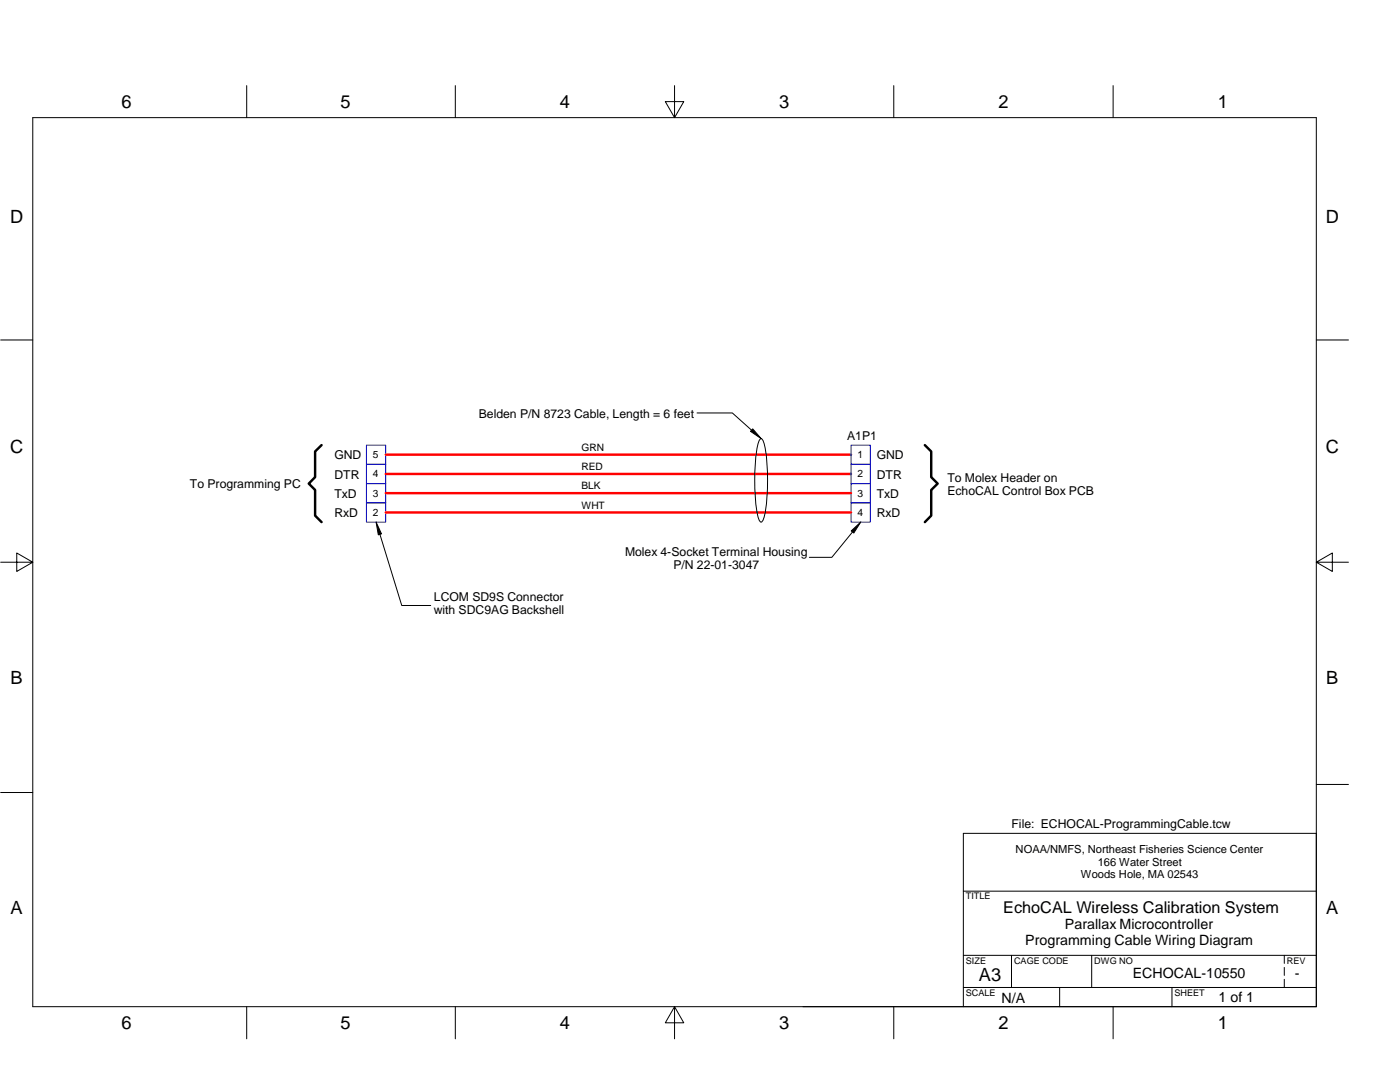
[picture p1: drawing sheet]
<svg xmlns="http://www.w3.org/2000/svg" width="279mm" height="216mm" viewBox="0 0 279 216" stroke-linecap="round" stroke-linejoin="round" font-family="sans-serif">
<defs><g id="words">
<g font-size="3.6">
<text x="24.2" y="21.5">6</text>
<text x="68" y="21.5">5</text>
<text x="111.7" y="21.5">4</text>
<text x="155.5" y="21.5">3</text>
<text x="199.2" y="21.5">2</text>
<text x="243" y="21.5">1</text>
<text x="2" y="44.5">D</text>
<text x="264.6" y="44.5">D</text>
<text x="2" y="90.5">C</text>
<text x="264.6" y="90.5">C</text>
<text x="2.1" y="136.4">B</text>
<text x="264.7" y="136.4">B</text>
<text x="2.1" y="182.4">A</text>
<text x="264.7" y="182.4">A</text>
<text x="195.4" y="195.8">A3</text>
<text x="24.2" y="205.3">6</text>
<text x="68" y="205.3">5</text>
<text x="111.7" y="205.3">4</text>
<text x="155.5" y="205.3">3</text>
<text x="199.2" y="205.3">2</text>
<text x="243" y="205.3">1</text>
</g>
<text font-size="3.2" x="200.2" y="182.3">EchoCAL Wireless Calibration System</text>
<g font-size="2.8">
<text x="212.5" y="185.5">Parallax Microcontroller</text>
<text x="204.6" y="188.6">Programming Cable Wiring Diagram</text>
<text x="226.1" y="195.2">ECHOCAL-10550</text>
<text x="258.4" y="195.2">-</text>
<text x="199.9" y="200">N/A</text>
<text x="243.2" y="199.9">1 of 1</text>
</g>
<g font-size="2.4">
<text x="95.5" y="83.3">Belden P/N 8723 Cable, Length = 6 feet</text>
<text x="169.1" y="87.8">A1P1</text>
<text x="66.7" y="91.7">GND</text>
<text x="66.7" y="95.5">DTR</text>
<text x="175" y="91.7">GND</text>
<text x="175" y="95.5">DTR</text>
<text x="37.9" y="97.4">To Programming PC</text>
<text x="66.7" y="99.3">TxD</text>
<text x="175" y="99.3">TxD</text>
<text x="189.1" y="96.1">To Molex Header on</text>
<text x="189.1" y="98.8">EchoCAL Control Box PCB</text>
<text x="66.7" y="103.2">RxD</text>
<text x="175" y="103.2">RxD</text>
<text x="124.7" y="110.8">Molex 4-Socket Terminal Housing</text>
<text x="134.4" y="113.6">P/N 22-01-3047</text>
<text x="86.6" y="119.8">LCOM SD9S Connector</text>
<text x="86.6" y="122.5">with SDC9AG Backshell</text>
<text x="201.9" y="165.3">File: ECHOCAL-ProgrammingCable.tcw</text>
</g>
<g font-size="2.2">
<text x="202.7" y="170.2">NOAA/NMFS, Northeast Fisheries Science Center</text>
<text x="219.1" y="172.7">166 Water Street</text>
<text x="215.7" y="175.2">Woods Hole, MA 02543</text>
</g>
<g font-size="2">
<text x="116.1" y="90">GRN</text>
<text x="74.4" y="91.4">5</text>
<text x="74.4" y="95.2">4</text>
<text x="116.1" y="93.8">RED</text>
<text x="171.1" y="91.4">1</text>
<text x="171.1" y="95.2">2</text>
<text x="74.4" y="99.1">3</text>
<text x="116.1" y="97.7">BLK</text>
<text x="116.1" y="101.5">WHT</text>
<text x="171.1" y="99.1">3</text>
<text x="74.4" y="103">2</text>
<text x="171.1" y="103">4</text>
</g>
<g font-size="1.8">
<text x="192.8" y="179.5">TITLE</text>
<text x="192.8" y="192.3">SIZE</text>
<text x="202.4" y="192.3">CAGE CODE</text>
<text x="218.4" y="192.3">DWG NO</text>
<text x="256.8" y="192.3">REV</text>
<text x="192.8" y="198.7">SCALE</text>
<text x="234.4" y="198.7">SHEET</text>
</g>
</g></defs>
<g fill="none" stroke="#000" stroke-width=".2">
<path d="M49.2 17.1v6.4M90.9 17.1v6.4M134.6 17.1v6.4l1.9-3.2h-3.7l1.8 3.2M178.4 17.1v6.4M222.1 17.1v6.4M6.5 23.5h256.2v177.4h-256.2zM.1 67.8h6.4M262.7 67.8h6.4M139.1 82.4h7.1l3.8 3.4M150.2 85.6l1.7 1.9-2.1-1.4zM151.7 87.6l.2-.1a1.97 1.97 0 0 1 .7 1.6 40.7 40.7 0 0 1-.1 14.1l-.4 .9-.2 .1a1.97 1.97 0 0 1-.8-1.6 41.7 41.7 0 0 1 .2-14.1zM.1 112.2h6.4l-3.2-1.9v3.7l3.2-1.8"/>
<path d="M75.1 104.2l1 2.3-.6 .2zM75.8 106.6l4.4 14.2h5.8M169.9 105.9l1.9-1.7-1.4 2.2zM170.1 106.2l-4.1 5h-4.5M262.7 112.2l3.2-1.9v3.7l-3.2-1.8h6.4M.1 158.1h6.4M262.7 156.5h6.4M192.3 177.8h70.4M192.3 190.6h70.4M192.3 197h70.4M201.9 190.6v6.4M211.5 197v3.9"/>
<path d="M217.9 190.6v6.4M233.9 197v3.9M256.3 190.6v1.6M256.3 193v1.6M256.3 195.4v1.6M49.2 200.9v6.4M90.9 200.9v6.4M134.6 200.9l1.9 3.2h-3.7l1.8-3.2v6.4M160.2 200.9h102.5M178.4 200.9v6.4M192.3 200.9v-34.6h70.4v34.6M222.1 200.9v6.4"/>
</g>
<path d="M73.1 96.5h3.9v3.8h-3.9zM73.1 88.8h3.9v3.8h-3.9zM73.1 92.6h3.9v3.9h-3.9zM169.8 88.8h3.9v3.8h-3.9zM169.8 92.6h3.9v3.9h-3.9zM169.8 96.5h3.9v3.8h-3.9zM73.1 100.3h3.9v3.9h-3.9zM169.8 100.3h3.9v3.9h-3.9z" fill="none" stroke="#00f" stroke-width=".2"/>
<path d="M77 90.7h92.8M77 94.6h92.8M77 98.4h92.8M77 102.3h92.8" fill="none" stroke="#f00" stroke-width=".49"/>
<path d="M64.2 88.8l-1.3 1.3v5.1l-1.3 1.3 1.3 1.3v5.1l1.3 1.3M184.6 88.8l1.2 1.3v5.1l1.3 1.3-1.3 1.3v5.1l-1.2 1.3" fill="none" stroke="#000" stroke-width=".49"/>
<g fill="#000">
<path d="M150.2 85.6l1.7 1.9-1.9-1.7 1.9 1.7-2.1-1.4z" fill-rule="evenodd"/>
<path d="M75.1 104.2l1 2.3-.6 .2-.4-2.5 .7 2.4z" fill-rule="evenodd"/>
<path d="M169.9 105.9l1.9-1.7-1.7 2 1.7-2-1.4 2.2z" fill-rule="evenodd"/>
</g>
<use href="#words"/>
</svg>
